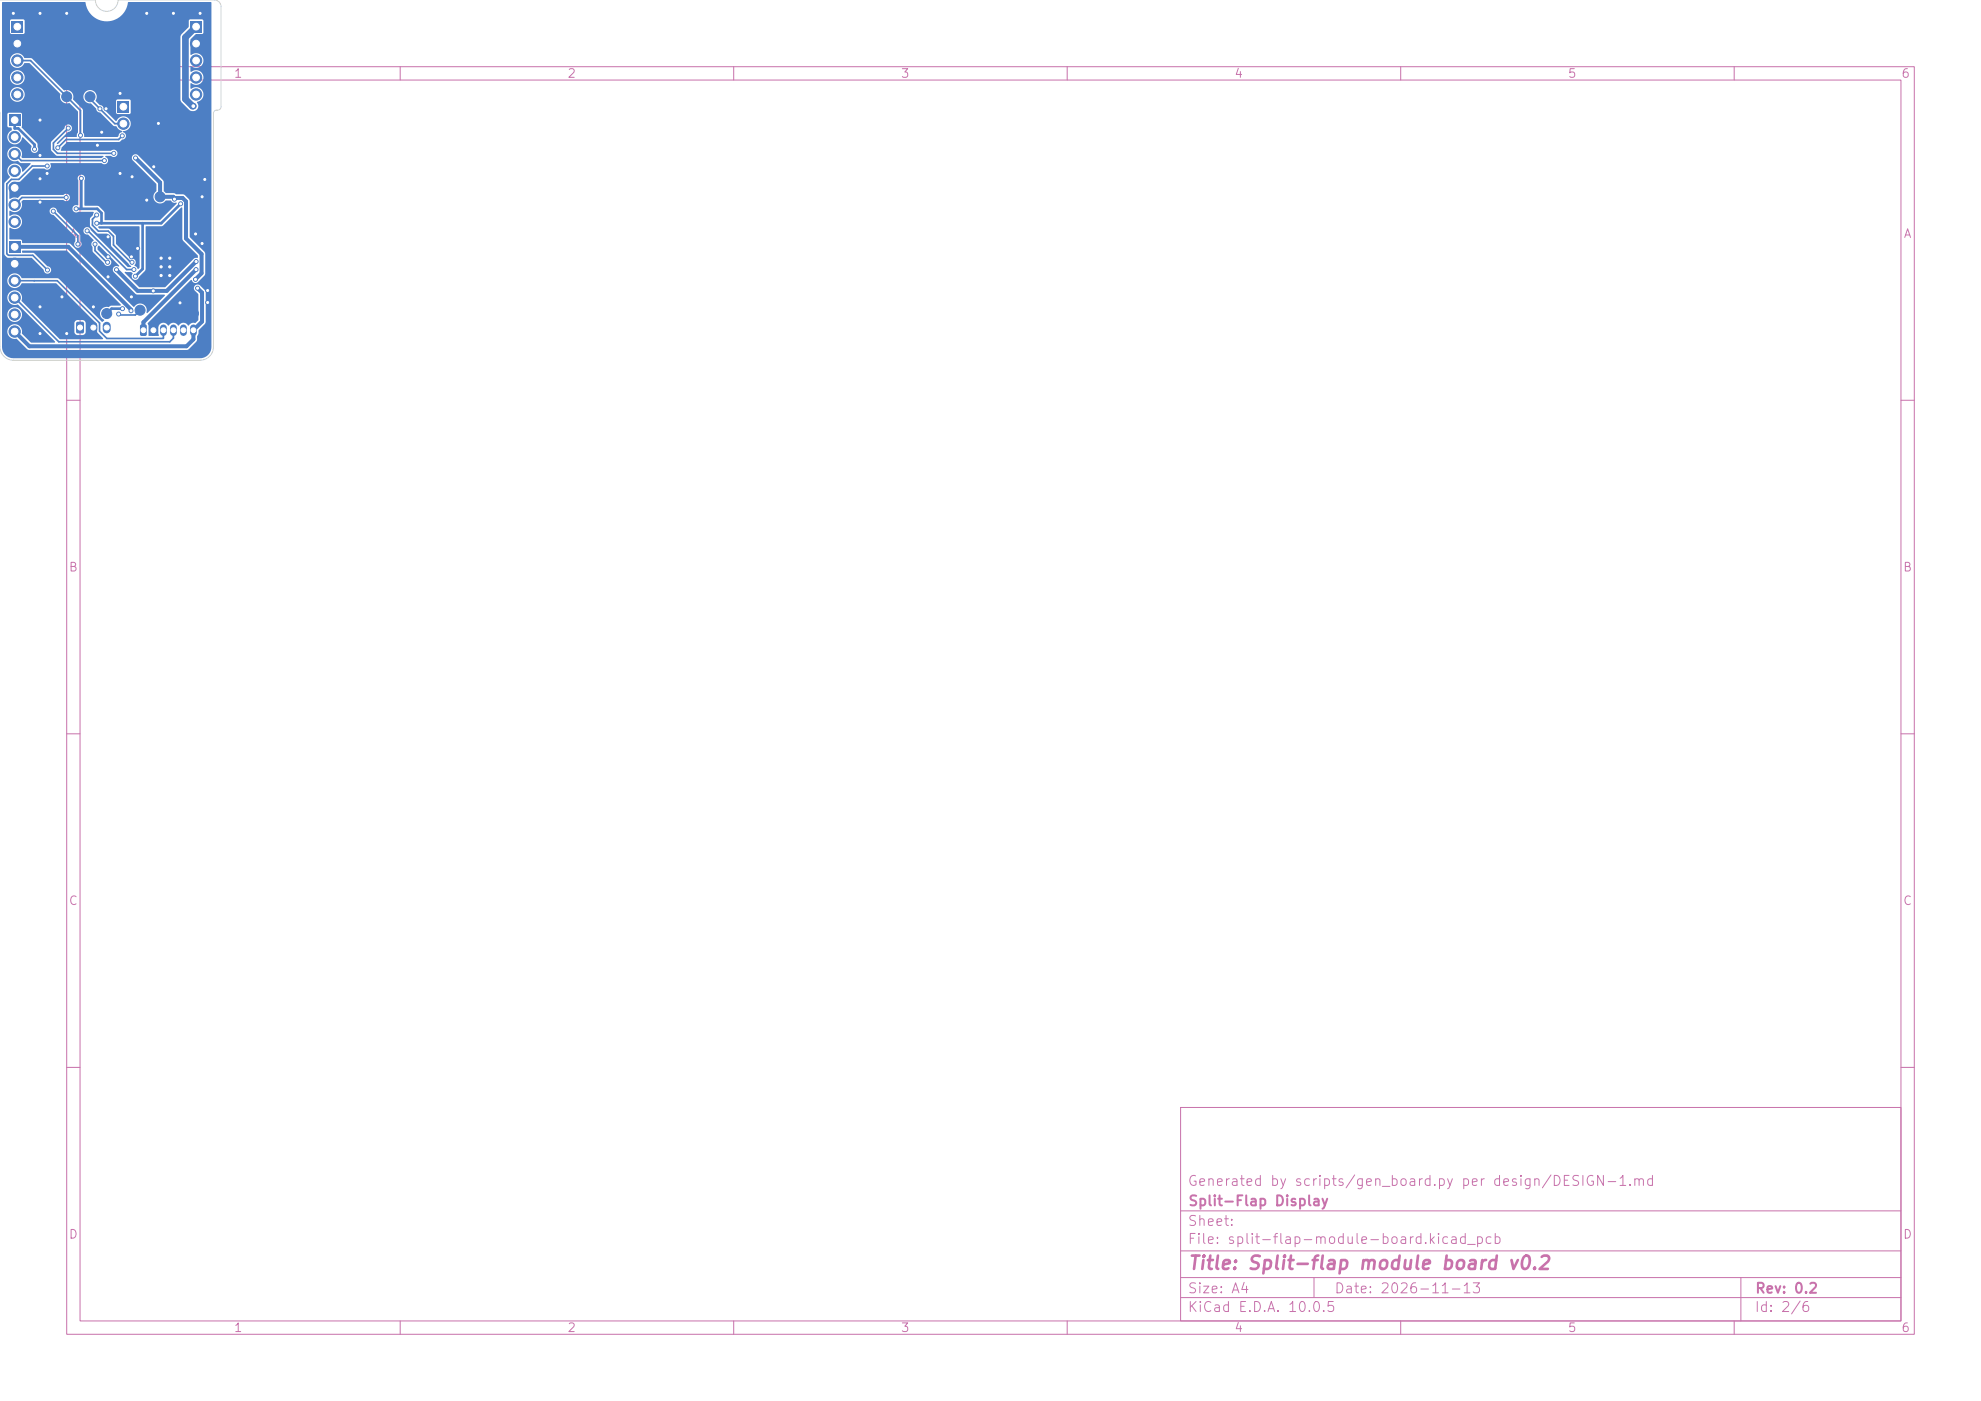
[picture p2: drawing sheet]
<svg xmlns="http://www.w3.org/2000/svg" width="297mm" height="210mm" viewBox="0 0 297 210" stroke-linecap="round" stroke-linejoin="round" font-family="sans-serif">
<defs><g id="words">
<text font-size="2" fill="#c872ab" x="178" y="190.8">Title: Split-flap module board v0.2</text>
<g font-size="1.5" fill="#c872ab">
<text x="178" y="178.1">Generated by scripts/gen_board.py per design/DESIGN-1.md</text>
<text x="178" y="184.1">Sheet:</text>
<text x="178" y="181.1">Split-Flap Display</text>
<text x="178" y="186.8">File: split-flap-module-board.kicad_pcb</text>
<text x="178" y="197">KiCad E.D.A. 10.0.5</text>
<text x="178" y="194.2">Size: A4</text>
<text x="200" y="194.2">Date: 2026-11-13</text>
<text x="263" y="197">Id: 2/6</text>
<text x="263" y="194.2">Rev: 0.2</text>
</g>
<g font-size="1.3" fill="#c872ab">
<text x="35" y="12">1</text>
<text x="85" y="12">2</text>
<text x="135" y="12">3</text>
<text x="185" y="12">4</text>
<text x="235" y="12">5</text>
<text x="285" y="12">6</text>
<text x="10.3" y="36">A</text>
<text x="285.3" y="36">A</text>
<text x="10.2" y="86">B</text>
<text x="285.2" y="86">B</text>
<text x="10.2" y="136">C</text>
<text x="285.2" y="136">C</text>
<text x="10.2" y="186">D</text>
<text x="285.2" y="186">D</text>
<text x="35" y="200">1</text>
<text x="85" y="200">2</text>
<text x="135" y="200">3</text>
<text x="185" y="200">4</text>
<text x="235" y="200">5</text>
<text x="285" y="200">6</text>
</g>
</g></defs>
<g fill="none" stroke="#c872ab" stroke-width=".15">
<path d="M10 10h277v190h-277zM12 12h273v186h-273zM60 10v2M110 10v2M160 10v2M210 10v2M260 10v2M10 60h2M285 60h2M10 110h2M285 110h2M10 160h2"/>
<path d="M177 166h108v32h-108zM285 160h2M60 198v2M110 198v2M160 198v2M177 194.5h108M177 191.5h108M177 187.5h108M177 181.5h108M197 191.5v3M210 198v2M260 198v2"/>
<path d="M261 191.5v6.5"/>
</g>
<path d="M17.6 15.2h1.7v1.7h-1.7z" fill="#4d7fc4"/>
<circle cx="18.5" cy="18.5" r=".85" fill="#4d7fc4" stroke="#4d7fc4" stroke-width=".15"/>
<path d="M1.3 36.2h1.7v1.7h-1.7z" fill="#4d7fc4"/>
<g fill="#4d7fc4" stroke="#4d7fc4" stroke-width=".15">
<circle cx="2.2" cy="39.5" r=".85"/>
<circle cx="2.2" cy="42.1" r=".85"/>
<circle cx="2.2" cy="44.6" r=".85"/>
<circle cx="2.2" cy="47.2" r=".85"/>
<circle cx="2.2" cy="49.7" r=".85"/>
</g>
<path d="M21.1 48.7l.7-.1 .2 .2v1.3l-.1 .2-.7 .1-.2-.2z" fill="#4d7fc4"/>
<path d="M23 49.2v.7M24.5 49.2v.7M26 49.2v.7M27.5 49.2v.7M29 49.2v.7" fill="none" stroke="#4d7fc4" stroke-width="1"/>
<path d="M1.7 3.2h1.7v1.7h-1.7z" fill="#4d7fc4"/>
<g fill="#4d7fc4" stroke="#4d7fc4" stroke-width=".15">
<circle cx="2.6" cy="6.5" r=".85"/>
<circle cx="2.6" cy="9.1" r=".85"/>
<circle cx="2.6" cy="11.6" r=".85"/>
<circle cx="2.6" cy="14.2" r=".85"/>
<circle cx="24.1" cy="38.7" r=".31"/>
<circle cx="24.1" cy="40" r=".31"/>
<circle cx="24.2" cy="41.3" r=".32"/>
</g>
<path d="M23.5 38.4h2.6v3.3h-2.6z" fill="#4d7fc4"/>
<g fill="#4d7fc4" stroke="#4d7fc4" stroke-width=".15">
<circle cx="25.4" cy="38.7" r=".31"/>
<circle cx="25.4" cy="40" r=".31"/>
<circle cx="25.5" cy="41.3" r=".32"/>
</g>
<path d="M28.5 3.2h1.8v1.7h-1.8z" fill="#4d7fc4"/>
<g fill="#4d7fc4" stroke="#4d7fc4" stroke-width=".15">
<circle cx="29.4" cy="6.5" r=".85"/>
<circle cx="29.4" cy="9.1" r=".85"/>
<circle cx="29.4" cy="11.6" r=".85"/>
<circle cx="29.4" cy="14.2" r=".85"/>
</g>
<path d="M11.5 48.3l.8-.1 .3 .2v1.3l-.2 .3h-.7l-.3-.2z" fill="#4d7fc4"/>
<path d="M14 48.8v.6M16 48.8v.6" fill="none" stroke="#4d7fc4" stroke-width="1.2"/>
<path d="M1.3 17.2h1.7v1.7h-1.7z" fill="#4d7fc4"/>
<g fill="#4d7fc4" stroke="#4d7fc4" stroke-width=".15">
<circle cx="2.2" cy="20.5" r=".85"/>
<circle cx="2.2" cy="23.1" r=".85"/>
<circle cx="2.2" cy="25.6" r=".85"/>
<circle cx="2.2" cy="28.2" r=".85"/>
<circle cx="2.2" cy="30.7" r=".85"/>
<circle cx="2.2" cy="33.2" r=".85"/>
<circle cx="16" cy="47" r=".75"/>
<circle cx="24" cy="29.5" r=".75"/>
<circle cx="29" cy="47" r=".75"/>
<circle cx="21" cy="46.5" r=".75"/>
<circle cx="13.5" cy="14.5" r=".75"/>
<circle cx="10" cy="14.5" r=".75"/>
<circle cx="6" cy="18" r=".3"/>
<circle cx="30.7" cy="26.9" r=".3"/>
<circle cx="6" cy="23.3" r=".3"/>
<circle cx="19.7" cy="38.5" r=".3"/>
<circle cx="14.6" cy="21.8" r=".3"/>
<circle cx="15.9" cy="16.3" r=".3"/>
<circle cx="29.3" cy="35.1" r=".3"/>
<circle cx="26" cy="2" r=".3"/>
<circle cx="19.8" cy="26.5" r=".3"/>
<circle cx="6" cy="30.3" r=".3"/>
<circle cx="6" cy="50" r=".3"/>
<circle cx="15.2" cy="19.8" r=".3"/>
<circle cx="2" cy="2" r=".3"/>
<circle cx="30" cy="2" r=".3"/>
<circle cx="19.7" cy="44.5" r=".3"/>
<circle cx="6" cy="46" r=".3"/>
<circle cx="10" cy="50" r=".3"/>
<circle cx="20.6" cy="37.2" r=".3"/>
<circle cx="30.3" cy="29.5" r=".3"/>
<circle cx="16.2" cy="41.5" r=".3"/>
<circle cx="22" cy="2" r=".3"/>
<circle cx="14" cy="46" r=".3"/>
<circle cx="16.2" cy="38.5" r=".3"/>
<circle cx="30.3" cy="36.5" r=".3"/>
<circle cx="7.1" cy="26" r=".3"/>
<circle cx="18" cy="26" r=".3"/>
<circle cx="23" cy="25" r=".3"/>
<circle cx="23.7" cy="18.5" r=".3"/>
<circle cx="27" cy="45.4" r=".3"/>
<circle cx="10" cy="2" r=".3"/>
<circle cx="22" cy="30" r=".3"/>
<circle cx="18" cy="14" r=".3"/>
<circle cx="9.3" cy="44.5" r=".3"/>
<circle cx="6" cy="2" r=".3"/>
<circle cx="6" cy="26.8" r=".3"/>
<circle cx="31.1" cy="45.3" r=".3"/>
<circle cx="31.1" cy="43.5" r=".3"/>
<circle cx="16.2" cy="35.5" r=".3"/>
<circle cx="26.2" cy="29.9" r=".3"/>
<circle cx="20.3" cy="23.7" r=".3"/>
<circle cx="29.3" cy="41.9" r=".3"/>
<circle cx="17.1" cy="23" r=".3"/>
<circle cx="10.2" cy="19.2" r=".3"/>
<circle cx="12.1" cy="20.3" r=".3"/>
<circle cx="15" cy="16.3" r=".3"/>
<circle cx="5.2" cy="22.4" r=".3"/>
<circle cx="11.4" cy="31.3" r=".3"/>
<circle cx="12.2" cy="26.7" r=".3"/>
<circle cx="20.3" cy="41.4" r=".3"/>
<circle cx="18.4" cy="46.3" r=".3"/>
<circle cx="27.1" cy="30.5" r=".3"/>
<circle cx="14.5" cy="33.5" r=".3"/>
<circle cx="19.6" cy="46.6" r=".3"/>
<circle cx="29.4" cy="40.4" r=".3"/>
<circle cx="29.6" cy="43.2" r=".3"/>
<circle cx="8.7" cy="22.2" r=".3"/>
<circle cx="18.3" cy="20.4" r=".3"/>
<circle cx="7.1" cy="40.5" r=".3"/>
<circle cx="7.1" cy="24.9" r=".3"/>
<circle cx="8" cy="31.7" r=".3"/>
<circle cx="11.7" cy="36.6" r=".3"/>
<circle cx="9.9" cy="29.6" r=".3"/>
<circle cx="19.8" cy="39.3" r=".3"/>
<circle cx="14.5" cy="32.2" r=".3"/>
<circle cx="17.8" cy="47.1" r=".3"/>
<circle cx="14.2" cy="36.6" r=".3"/>
<circle cx="16.1" cy="39.3" r=".3"/>
<circle cx="20.1" cy="40.4" r=".3"/>
<circle cx="13.1" cy="34.6" r=".3"/>
<circle cx="15.6" cy="24.1" r=".3"/>
<circle cx="29" cy="15.9" r=".4"/>
<circle cx="29.4" cy="39.2" r=".3"/>
<circle cx="17.5" cy="40.4" r=".3"/>
<circle cx="23" cy="43.6" r=".3"/>
</g>
<path d="M2.2 37h8l9.4 9.4v.2M20.3 23.7l3.7 3.7v2.1h2l.2 .2M26.2 29.7h1.2l.5 .5v5.6l2.3 2.3v2.9l-.9 .9M26.2 29.7v.2M29.4 39.2l-4.4 4.4h-4.4l-3.1-3.2M29.4 40.4l-7.9 7.9v1.2M29.6 43.2l.7 .7v4.3l-1.3 1.3v1.4l-1 1h-23.6l-2.2-2.2" fill="none" stroke="#4d7fc4" stroke-width=".6"/>
<g fill="none" stroke="#4d7fc4" stroke-width=".25">
<path d="M2.6 9.1h2l7.5 7.5v3.7M10.2 19.2l-2.2 2.2v1l.6 .6h8.5M13.5 14.5v.3l3.7 3.7h1.3M2.2 23.1l1 1h12.4M7.1 24.9h-2.3l-2 2h-1.1l-.7 .7v10.4l.3 .3h3.6l2.2 2.2M8 31.7l3.7 3.6v1.3M9.9 29.6h-6.6l-1.1 1.1M13.1 34.6h.1l5.8 5.8h1.1M14.2 36.6v1l1.8 1.7h.1M14.5 32.2l-.6 .7v.9l.8 .8h1.5l.8 .8v1.3l2.6 2.6h.2M18.3 20.4l-.5 .5h-7.9l-1.2 1.3M2.2 42.1h6.4l6.3 6.3v1.2l1.1 1.1h8.5v-1.2"/>
<path d="M2.2 44.6l6.6 6.6h16.7l.5-.5v-1.2M5.1 42.1h.1M21 46.5l-.7 .7h-2.4l-.1-.1"/>
</g>
<path d="M2.2 18v1.3h.5l2.5 2.4v.7M11.4 31.3h3.2l.6 .6v1.6M12.2 26.7v4.6M21.4 33.5v6.8l-1.1 1.1M27.1 30.6l-2.9 2.9h-9.7M18.4 46.3h-1.7l-.7 .7" fill="none" stroke="#4d7fc4" stroke-width=".4"/>
<path d="M29.4 4l-1.6 1.6v9.3l1.1 1h.1" fill="none" stroke="#4d7fc4" stroke-width="1"/>
<g fill="#4d7fc4">
<path d="M21.8 34l2.5-.1 3-2.8 .1 4.9 2.2 2.3 .1 .3-.6 .2-4.4 4.3-3.9-.1-2.1-2.2 .1-.1 .9 .1a.31 .31 0 0 1 0 .5 .56 .56 0 0 0 .5 .7 .56 .56 0 0 0 .7-.5l.8-.9 .1-.2z"/>
<path d="M14.8 33.9h6.1v6.3l-.2 .1-.5-.5a.6 .6 0 0 0 .1-.8 .6 .6 0 0 0-.7-.2l-2.2-2.2v-1.3l-.9-1h-1.6l-.2-.3z"/>
<path d="M.3 .3h12.5a3.3 3.3 0 0 0 3.2 2.9 3.3 3.3 0 0 0 3.3-2.9l12.4 .1v51.6a1.7 1.7 0 0 1-1.7 1.7h-28a1.7 1.7 0 0 1-1.7-1.7v-4.9h.8a1.1 1.1 0 0 0 1.5 1.1 1.1 1.1 0 0 0 .3-1.9 1.1 1.1 0 0 0-1.8 .6v.2h-.8v-19.6h.3l.1 10.7 .5 .4 3.6 .1 1.8 1.8a.56 .56 0 0 0 .6 .5 .56 .56 0 0 0 .5-.6 .56 .56 0 0 0-.6-.5l-2-1.9-1.7-.1-.1-.3h6.7l8.1 8.1-.1 .1h-1.3l-.4 .2a1.04 1.04 0 0 0-1.3 .7 1.04 1.04 0 0 0 .6 1.3l-.3 .2-6.6-6.5h-5.4a1.14 1.14 0 0 0-1.7-.5 1.14 1.14 0 0 0 0 1.8 1.14 1.14 0 0 0 1.7-.5h5.1l6.1 6 .1 1.3 .9 1-6.5 .1-2.5-2.5h4.6v1.4a.5 .5 0 0 0 .5 .4h.9l.3-.2 .1-1.6-.3-.4h-1.1l-.2 .1-.2 .3h-4.6l-3.3-3.3a1.11 1.11 0 0 0-.9-1.6 1.11 1.11 0 0 0-1.2 1.3 1.11 1.11 0 0 0 1.6 .8l5.6 5.7-3.6 .1-1.4-1.4a1.13 1.13 0 0 0-1-1.4 1.13 1.13 0 0 0-1.2 1.2 1.13 1.13 0 0 0 1.4 1l1.6 1.5 .2 .2 23.9-.1 1.2-1.2 .4-1.7 .9-1 .1-.2v-4.5l-.1-.3-.9-.8a.56 .56 0 0 0-.6 .2 .56 .56 0 0 0 0 .6l.5 .6v3.8l-.5 .5a.97 .97 0 0 0-1 .4 .87 .87 0 0 0-1.5 0 .87 .87 0 0 0-1.5 0 .79 .79 0 0 0-.8-.4 .79 .79 0 0 0-.7 .7l.1 1.2h-1.5v-1.5l-.2-.4 6.5-6.4h.2a.55 .55 0 0 0 .8 .3l1.1-1 .1-.3v-3l-.1-.3-2.3-2.2v-5.5l-.8-.8-1.2-.1-.3-.2h-1.3l-.2-.3v-1.3l-.2-.3-3.9-3.8a.56 .56 0 0 0-.6 .1 .56 .56 0 0 0 0 .7l3.5 3.6v1.1a1.02 1.02 0 0 0-.1 1.5 1.02 1.02 0 0 0 1.6-.1h.7a.77 .77 0 0 0 .9 .3v.1l-2.5 2.5h-8.2l-.1-.1-.1-1.1-.7-.9-2.2-.1v-3.8a.56 .56 0 0 0-.5-.8 .56 .56 0 0 0-.5 .9v3.6a.59 .59 0 0 0-.8 .3 .59 .59 0 0 0 .3 .8h2.8l-.1 .5-.4 .5 .1 1.2 1 1h1.5l.5 .6 .1 1.3 3 3v.1h-.6l-5.5-5.5a.55 .55 0 0 0-.7-.4 .55 .55 0 0 0-.4 .6 .55 .55 0 0 0 .6 .5l.9 .9a.6 .6 0 0 0-.1 .9v.8l1.7 1.7a.56 .56 0 0 0 .7 .3 .56 .56 0 0 0 .4-.7 .56 .56 0 0 0-.7-.4l-1.3-1.3-.1-.4 .2-.2 3 3v.2a.56 .56 0 0 0-.7 .1 .56 .56 0 0 0-.1 .7l3.4 3.3 4.3 .1v.1l-2.6 2.6h-.1a1.06 1.06 0 0 0-.6-1.3 1.06 1.06 0 0 0-1.4 .4l-9.4-9.4-.3-.2h-6.9l-.3-.5h-1.7v-1.7l.1-.1a1.13 1.13 0 0 0 1.5-.2 1.13 1.13 0 0 0 0-1.5 1.13 1.13 0 0 0-1.6-.1v-.6l.1-.1h.1a1.09 1.09 0 0 0 1.3 0h4.5v.1a.61 .61 0 0 0 .6 .5l3.3 3.3v.6a.57 .57 0 0 0 0 .9 .57 .57 0 0 0 .8 0 .57 .57 0 0 0 0-.9l-.1-1-3.5-3.4a.55 .55 0 0 0-.5-.6 .55 .55 0 0 0-.6 .5h-4.5v-.1a1.31 1.31 0 0 0 .3-1.3l.3-.2h6a.57 .57 0 0 0 .8 0 .57 .57 0 0 0 0-.8 .57 .57 0 0 0-.8 0h-6.3l-.6 .5a1.44 1.44 0 0 0-1.2 .1v-2l.4-.5 1.3-.1 1.9-1.9h1.7a.59 .59 0 0 0 .8 0 .59 .59 0 0 0 .1-.8h7.7a.58 .58 0 0 0 .9-.2 .58 .58 0 0 0-.4-.8l.1-.1h.7a.57 .57 0 0 0 .8 0 .57 .57 0 0 0 0-.8 .57 .57 0 0 0-.8 0h-7.4l-.1-.1 .1-.4 .9-.8h7.7l.5-.4a.59 .59 0 0 0 .6-.5 .59 .59 0 0 0-.5-.7l.1-.1a1.11 1.11 0 0 0 .9-1.7 1.11 1.11 0 0 0-2 .2l-1.9-1.9a.63 .63 0 0 0-.6-.5l-.6-.6h3.1l.1 1.9 1.9 .1 .2-.2v-1.8l-.2-.2h-1.8l-.2 .2h-3.1a1.02 1.02 0 0 0-.5-1.5 1.02 1.02 0 0 0-1.3 .8 1.02 1.02 0 0 0 1.2 1.1l.7 .8a.59 .59 0 0 0 .6 .6l2 1.9 .5 .2a1.16 1.16 0 0 0 .8 .6v.2a.98 .98 0 0 0-.6 .7h-5.1l-.2-.7v-3.4l-1.5-1.5a1.06 1.06 0 0 0-.2-1.1 1.06 1.06 0 0 0-1.1-.3l-4.8-4.7-1.2-.1a1.11 1.11 0 0 0-1.7-.5 1.11 1.11 0 0 0 .1 1.8 1.11 1.11 0 0 0 1.7-.5h.8l4.6 4.6a1.06 1.06 0 0 0 .2 1.1 1.06 1.06 0 0 0 1.1 .3l1.3 1.2v3.1l-.2 .4v.3l-1.7 .1-1.1 1h-.1l-.1-.2 1.7-1.6a.57 .57 0 0 0 .6-.6 .57 .57 0 0 0-.6-.5 .57 .57 0 0 0-.5 .6l-2 2v1.2l.7 .8 7 .1 .1 .1-.3 .2h-11.9a.33 .33 0 0 1 0-.5 1.11 1.11 0 0 0-1.2-1.2 1.11 1.11 0 0 0-1 1.4 1.11 1.11 0 0 0 1.6 .7l.4 .3 1.5 .1-1.2 1.2a1.13 1.13 0 0 0-1.6-1.1 1.13 1.13 0 0 0-.3 1.9l-.9 1h-.3v-10.4h.8v1.8l.2 .2h.4v.4a1.11 1.11 0 0 0-.1 2 1.11 1.11 0 0 0 1.7-.9h.2l1.2 1.2v.3a.56 .56 0 0 0 .5 .8 .56 .56 0 0 0 .4-.9l-.1-.6-2.3-2.3v-2.1l-1.9-.1-.2 .2h-.8v-3h1.2v.1a1.1 1.1 0 0 0 1.7 .9 1.1 1.1 0 0 0 0-1.9 1.1 1.1 0 0 0-1.7 .9h-1.2v-2.6h1.2v.2a1.1 1.1 0 0 0 1.7 .9 1.1 1.1 0 0 0 0-1.9 1.1 1.1 0 0 0-1.7 .8h-1.2v-6h26.7v9.4l.2 .4 1.2 1.2a.81 .81 0 0 0 1.1 0 .81 .81 0 0 0 0-1.1l.1-.1a1.11 1.11 0 0 0 .8-1.6 1.11 1.11 0 0 0-1.8-.4l-.1-.1 .1-.7a1.12 1.12 0 0 0 1.6-.1 1.12 1.12 0 0 0 0-1.5 1.12 1.12 0 0 0-1.6-.1l-.1-.1 .1-.8a1.12 1.12 0 0 0 1.6 0 1.12 1.12 0 0 0 0-1.6 1.12 1.12 0 0 0-1.6-.1l-.1-.1v-2.1l.8-.9h1l.2-.2v-1.8l-.2-.2-1.9 .1-.1 1.1-1.1 1-.2 .4h-26.7v-2.4h1.2v1.8l.2 .2h1.8l.2-.2v-1.8l-.2-.2h-1.8l-.2 .2h-1.2z"/>
</g>
<path d="M0 0h14.3a1.7 1.7 0 0 0 1.7 1.7 1.7 1.7 0 0 0 1.7-1.7h14.4a1 1 0 0 1 1 1v15a.5 .5 0 0 1-.5 .5h-.1a.5 .5 0 0 0-.5 .5v35a2 2 0 0 1-2 2h-28a2 2 0 0 1-2-2l-.1-35.2" fill="none" stroke="#d0d2cd" stroke-width=".15"/>
<g fill="#fff" stroke="#fff" stroke-width=".15">
<circle cx="6" cy="18" r=".15"/>
<circle cx="30.7" cy="26.9" r=".15"/>
<circle cx="6" cy="23.3" r=".15"/>
<circle cx="19.7" cy="38.5" r=".15"/>
<circle cx="14.6" cy="21.8" r=".15"/>
<circle cx="15.9" cy="16.3" r=".15"/>
<circle cx="29.3" cy="35.1" r=".15"/>
<circle cx="26" cy="2" r=".15"/>
<circle cx="19.8" cy="26.5" r=".15"/>
<circle cx="6" cy="30.3" r=".15"/>
<circle cx="6" cy="50" r=".15"/>
<circle cx="15.2" cy="19.8" r=".15"/>
<circle cx="2" cy="2" r=".15"/>
<circle cx="30" cy="2" r=".15"/>
<circle cx="19.7" cy="44.5" r=".15"/>
<circle cx="6" cy="46" r=".15"/>
<circle cx="10" cy="50" r=".15"/>
<circle cx="20.6" cy="37.2" r=".15"/>
<circle cx="30.3" cy="29.5" r=".15"/>
<circle cx="16.2" cy="41.5" r=".15"/>
<circle cx="22" cy="2" r=".15"/>
<circle cx="14" cy="46" r=".15"/>
<circle cx="16.2" cy="38.5" r=".15"/>
<circle cx="30.3" cy="36.5" r=".15"/>
<circle cx="7.1" cy="26" r=".15"/>
<circle cx="18" cy="26" r=".15"/>
<circle cx="23" cy="25" r=".15"/>
<circle cx="23.8" cy="18.5" r=".15"/>
<circle cx="27" cy="45.4" r=".15"/>
<circle cx="10" cy="2" r=".15"/>
<circle cx="22" cy="30" r=".15"/>
<circle cx="18" cy="14" r=".15"/>
<circle cx="9.3" cy="44.5" r=".15"/>
<circle cx="6" cy="2" r=".15"/>
<circle cx="6" cy="26.8" r=".15"/>
<circle cx="31.1" cy="45.3" r=".15"/>
<circle cx="31.1" cy="43.5" r=".15"/>
<circle cx="16.2" cy="35.5" r=".15"/>
<circle cx="26.2" cy="29.9" r=".15"/>
<circle cx="20.3" cy="23.7" r=".15"/>
<circle cx="29.3" cy="41.9" r=".15"/>
<circle cx="17.1" cy="23" r=".15"/>
<circle cx="10.2" cy="19.2" r=".15"/>
<circle cx="12.1" cy="20.3" r=".15"/>
<circle cx="15" cy="16.3" r=".15"/>
<circle cx="5.2" cy="22.4" r=".15"/>
<circle cx="11.4" cy="31.3" r=".15"/>
<circle cx="12.2" cy="26.7" r=".15"/>
<circle cx="20.3" cy="41.4" r=".15"/>
<circle cx="18.4" cy="46.3" r=".15"/>
<circle cx="27.1" cy="30.5" r=".15"/>
<circle cx="14.5" cy="33.5" r=".15"/>
<circle cx="19.6" cy="46.6" r=".15"/>
<circle cx="29.4" cy="40.4" r=".15"/>
<circle cx="29.6" cy="43.2" r=".15"/>
<circle cx="8.7" cy="22.2" r=".15"/>
<circle cx="18.3" cy="20.4" r=".15"/>
<circle cx="7.1" cy="40.5" r=".15"/>
<circle cx="7.1" cy="24.9" r=".15"/>
<circle cx="8" cy="31.7" r=".15"/>
<circle cx="11.7" cy="36.6" r=".15"/>
<circle cx="9.9" cy="29.6" r=".15"/>
<circle cx="19.8" cy="39.3" r=".15"/>
<circle cx="14.5" cy="32.2" r=".15"/>
<circle cx="17.8" cy="47.1" r=".15"/>
<circle cx="14.2" cy="36.6" r=".15"/>
<circle cx="16.1" cy="39.3" r=".15"/>
<circle cx="20.1" cy="40.4" r=".15"/>
<circle cx="13.1" cy="34.6" r=".15"/>
<circle cx="15.6" cy="24.1" r=".15"/>
<circle cx="29" cy="15.9" r=".2"/>
<circle cx="29.4" cy="39.2" r=".15"/>
<circle cx="17.5" cy="40.4" r=".15"/>
<circle cx="23" cy="43.6" r=".15"/>
<circle cx="18.5" cy="16" r=".5"/>
<circle cx="18.5" cy="18.5" r=".5"/>
<circle cx="2.2" cy="37" r=".5"/>
<circle cx="2.2" cy="39.5" r=".5"/>
<circle cx="2.2" cy="42.1" r=".5"/>
<circle cx="2.2" cy="44.6" r=".5"/>
<circle cx="2.2" cy="47.2" r=".5"/>
<circle cx="2.2" cy="49.7" r=".5"/>
<circle cx="21.5" cy="49.5" r=".36"/>
<circle cx="23" cy="49.5" r=".36"/>
<circle cx="24.5" cy="49.5" r=".36"/>
<circle cx="26" cy="49.5" r=".36"/>
<circle cx="27.5" cy="49.5" r=".36"/>
<circle cx="29" cy="49.5" r=".36"/>
<circle cx="2.6" cy="4" r=".5"/>
<circle cx="2.6" cy="6.5" r=".5"/>
<circle cx="2.6" cy="9.1" r=".5"/>
<circle cx="2.6" cy="11.6" r=".5"/>
<circle cx="2.6" cy="14.2" r=".5"/>
<circle cx="24.1" cy="38.7" r=".16"/>
<circle cx="24.1" cy="40" r=".16"/>
<circle cx="24.1" cy="41.3" r=".16"/>
<circle cx="25.4" cy="38.7" r=".16"/>
<circle cx="25.4" cy="40" r=".16"/>
<circle cx="25.4" cy="41.3" r=".16"/>
<circle cx="29.4" cy="4" r=".5"/>
<circle cx="29.4" cy="6.5" r=".5"/>
<circle cx="29.4" cy="9.1" r=".5"/>
<circle cx="29.4" cy="11.6" r=".5"/>
<circle cx="29.4" cy="14.2" r=".5"/>
<circle cx="12" cy="49.1" r=".37"/>
<circle cx="14" cy="49.1" r=".37"/>
<circle cx="16" cy="49.1" r=".37"/>
<circle cx="2.2" cy="18" r=".5"/>
<circle cx="2.2" cy="20.5" r=".5"/>
<circle cx="2.2" cy="23.1" r=".5"/>
<circle cx="2.2" cy="25.6" r=".5"/>
<circle cx="2.2" cy="28.2" r=".5"/>
<circle cx="2.2" cy="30.7" r=".5"/>
<circle cx="2.2" cy="33.2" r=".5"/>
</g>
<use href="#words"/>
</svg>
